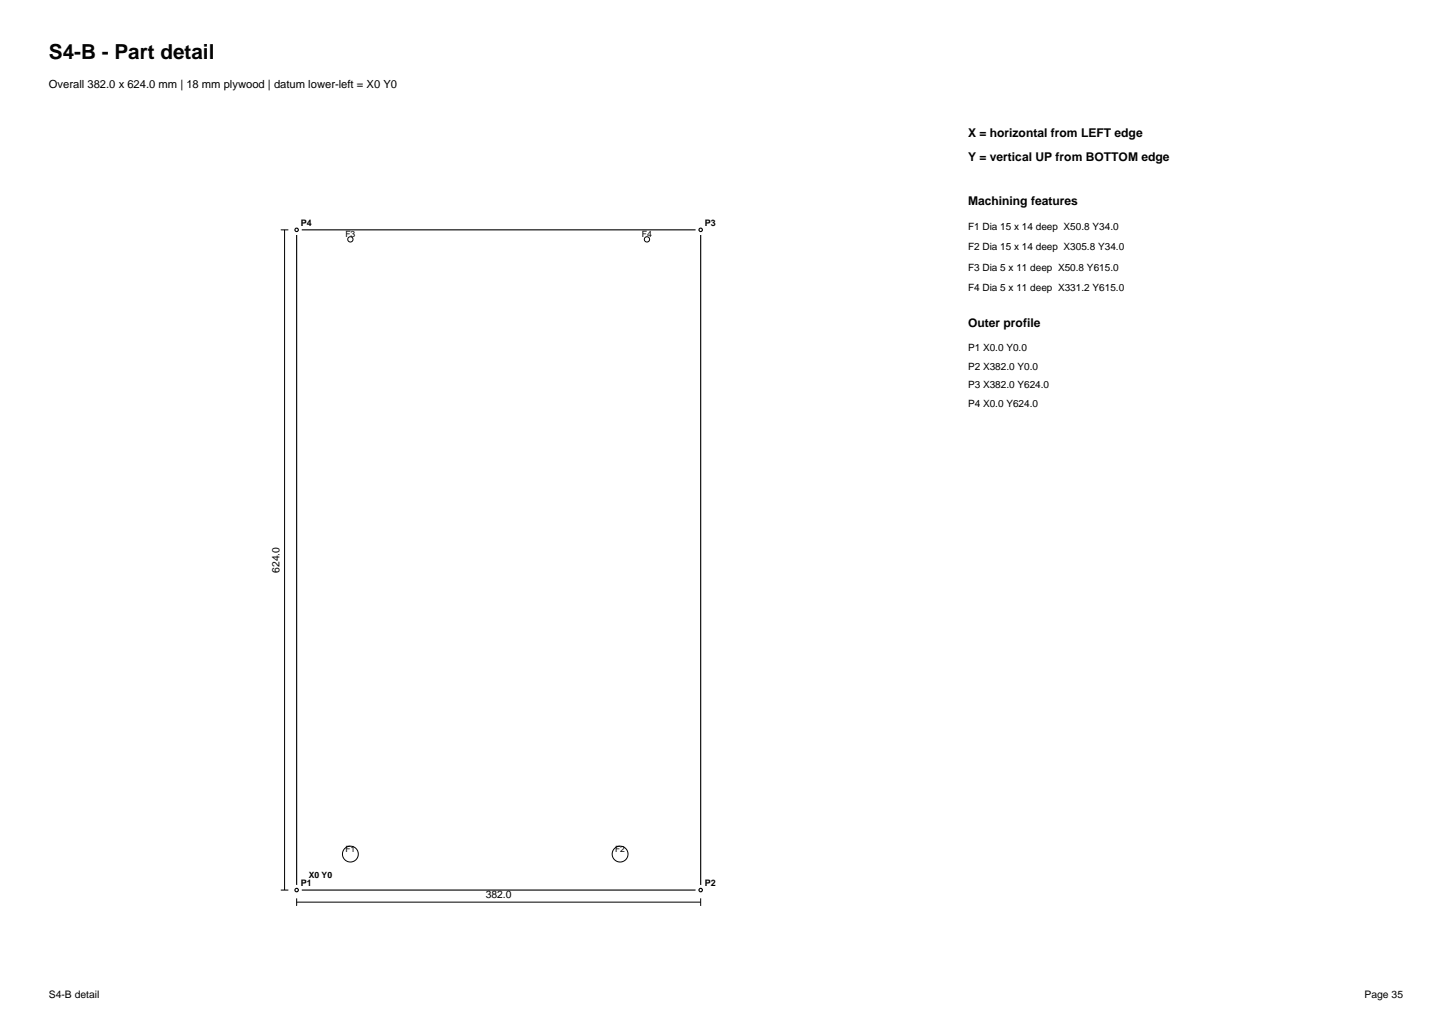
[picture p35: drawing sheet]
<svg xmlns="http://www.w3.org/2000/svg" width="297mm" height="210mm" viewBox="0 0 297 210" stroke-linecap="round" stroke-linejoin="round" font-family="sans-serif">
<defs><g id="words">
<text font-size="4.2" x="10" y="12">S4-B - Part detail</text>
<g font-size="2.5">
<text x="198" y="28">X = horizontal from LEFT edge</text>
<text x="198" y="33">Y = vertical UP from BOTTOM edge</text>
<text x="198" y="42">Machining features</text>
<text x="198" y="66.8">Outer profile</text>
</g>
<text font-size="2.3" x="10" y="18">Overall 382.0 x 624.0 mm | 18 mm plywood | datum lower-left = X0 Y0</text>
<g font-size="2.1">
<text x="57.2" y="117.1" transform="rotate(-90 57.2 117.1)">624.0</text>
<text x="99.4" y="183.6">382.0</text>
<text x="10" y="204">S4-B detail</text>
<text x="279.1" y="204">Page 35</text>
</g>
<g font-size="2">
<text x="198" y="47">F1 Dia 15 x 14 deep X50.8 Y34.0</text>
<text x="198" y="51.2">F2 Dia 15 x 14 deep X305.8 Y34.0</text>
<text x="198" y="55.4">F3 Dia 5 x 11 deep X50.8 Y615.0</text>
<text x="198" y="59.6">F4 Dia 5 x 11 deep X331.2 Y615.0</text>
<text x="198" y="71.8">P1 X0.0 Y0.0</text>
<text x="198" y="75.6">P2 X382.0 Y0.0</text>
<text x="198" y="79.4">P3 X382.0 Y624.0</text>
<text x="198" y="83.2">P4 X0.0 Y624.0</text>
</g>
<g font-size="1.8">
<text x="61.6" y="46.1">P4</text>
<text x="144.2" y="46.1">P3</text>
<text x="70.6" y="48.4">F3</text>
<text x="131.3" y="48.4">F4</text>
<text x="63.1" y="179.5">X0 Y0</text>
<text x="70.6" y="174.1">F1</text>
<text x="125.8" y="174.1">F2</text>
<text x="61.6" y="181.1">P1</text>
<text x="144.2" y="181.1">P2</text>
</g>
</g></defs>
<path d="M60.7 47h82.6v135h-82.6z" fill="none" stroke="#000" stroke-width=".23"/>
<circle cx="60.7" cy="182" r="1.06" fill="#fff"/>
<circle cx="60.7" cy="182" r=".35" fill="none" stroke="#000" stroke-width=".23"/>
<circle cx="143.3" cy="182" r="1.06" fill="#fff"/>
<circle cx="143.3" cy="182" r=".35" fill="none" stroke="#000" stroke-width=".23"/>
<circle cx="143.3" cy="47" r="1.06" fill="#fff"/>
<circle cx="143.3" cy="47" r=".35" fill="none" stroke="#000" stroke-width=".23"/>
<circle cx="60.7" cy="47" r="1.06" fill="#fff"/>
<circle cx="60.7" cy="47" r=".35" fill="none" stroke="#000" stroke-width=".23"/>
<g fill="none" stroke="#000" stroke-width=".2">
<path d="M57.4 47h1.6M58.2 47v135M57.4 182h1.6M60.7 184.5h82.6M60.7 183.7v1.5M143.3 183.7v1.5"/>
<circle cx="71.7" cy="48.9" r=".54"/>
<circle cx="132.3" cy="48.9" r=".54"/>
<circle cx="71.7" cy="174.6" r="1.62"/>
<circle cx="126.8" cy="174.6" r="1.62"/>
</g>
<use href="#words"/>
</svg>
